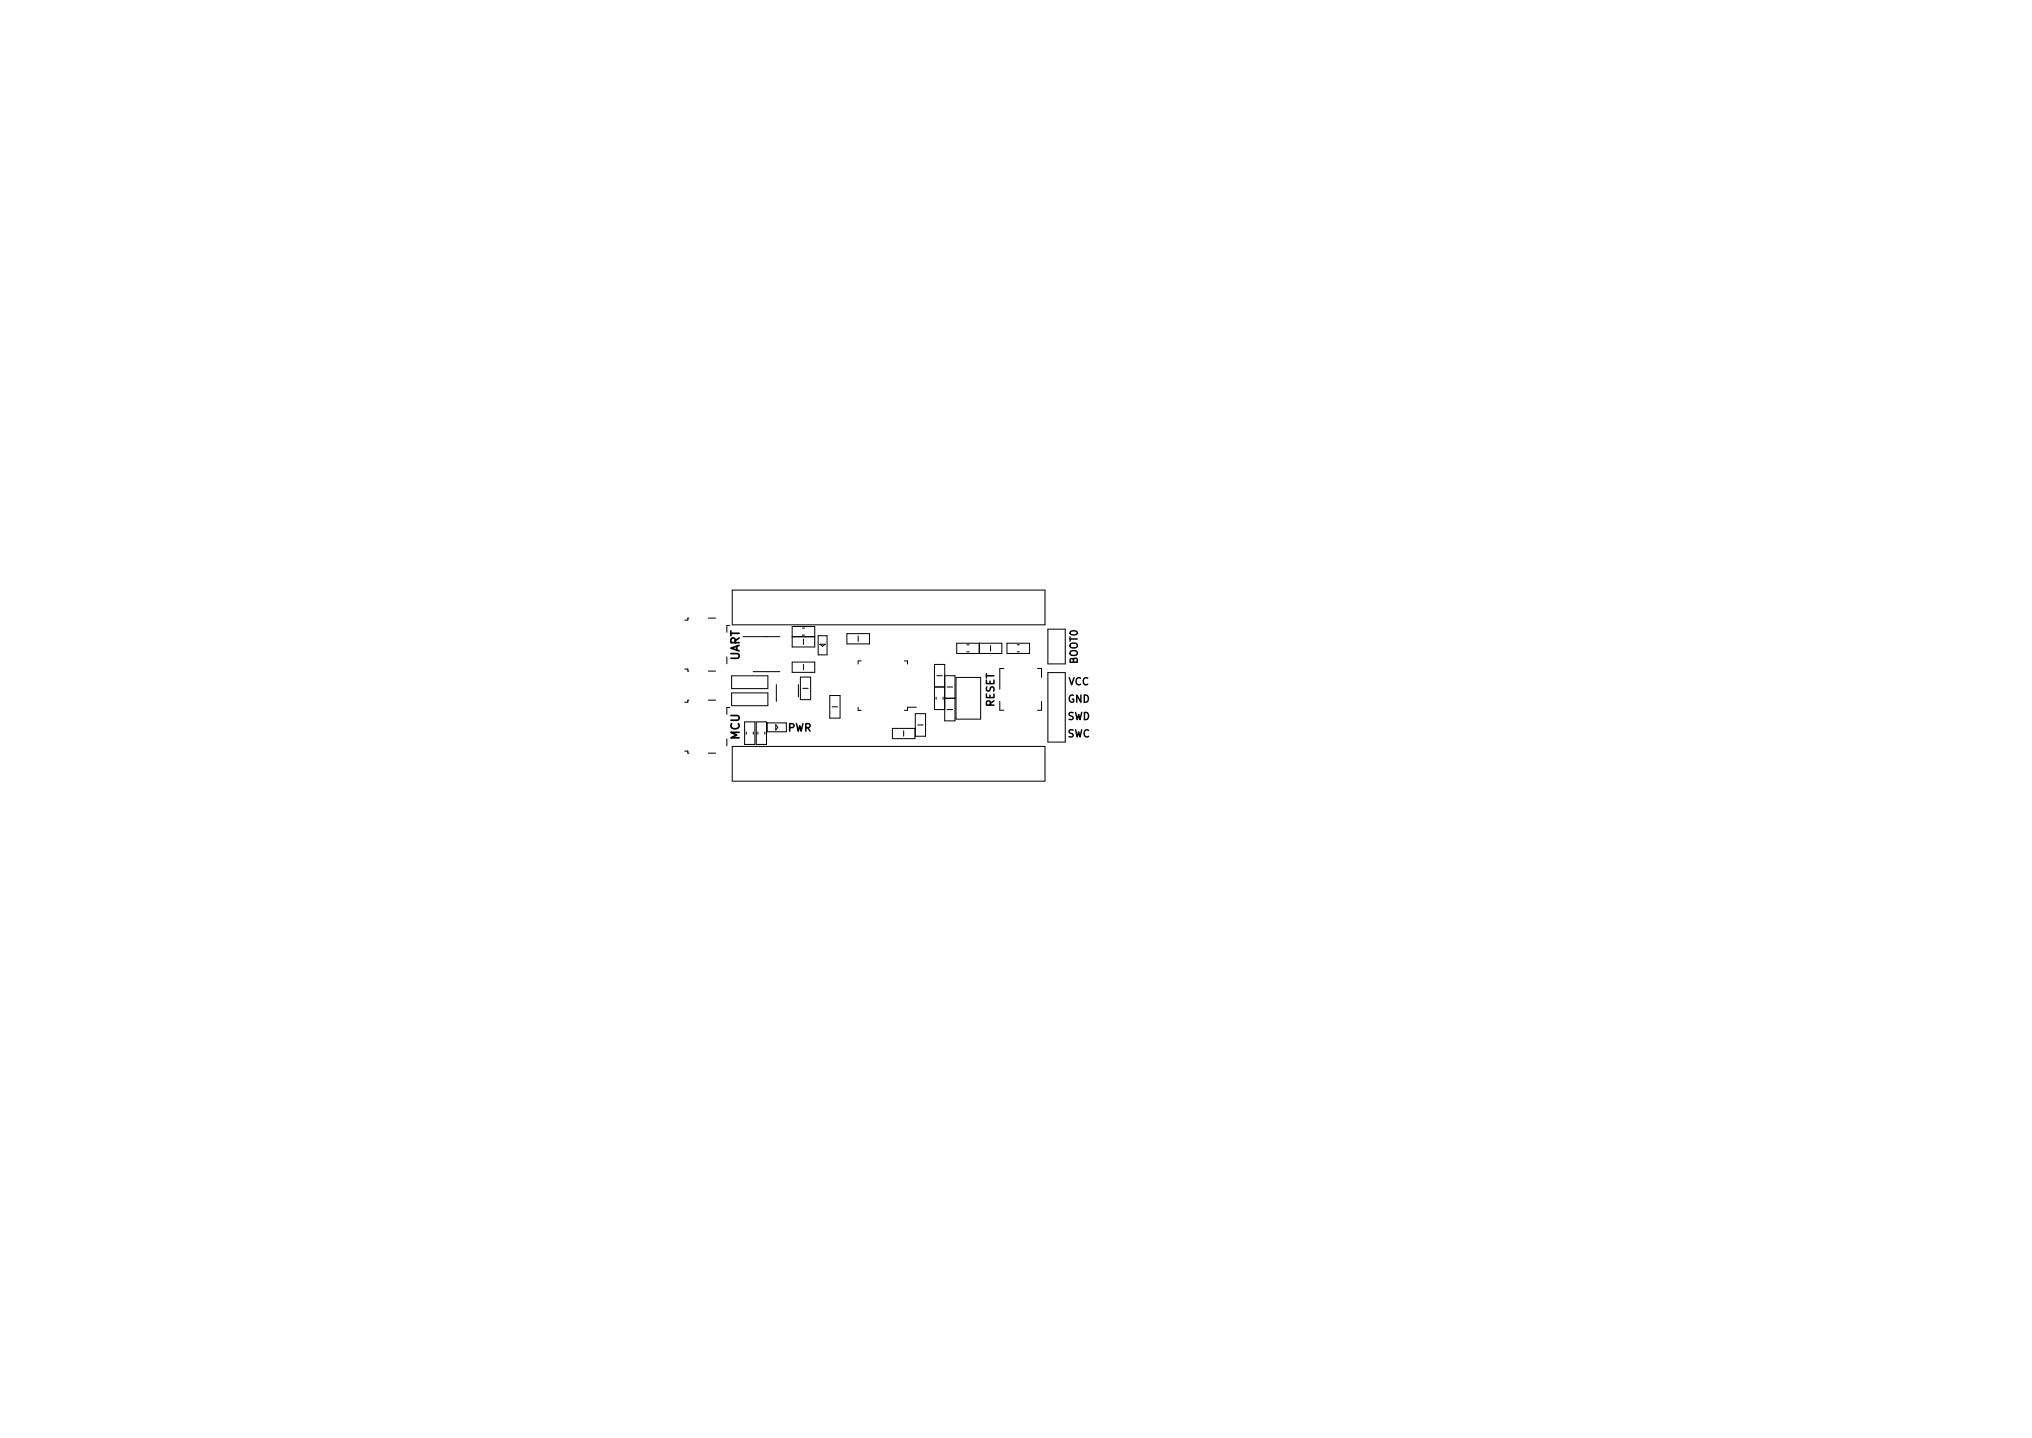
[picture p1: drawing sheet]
<svg xmlns="http://www.w3.org/2000/svg" width="297mm" height="210mm" viewBox="0 0 297 210" stroke-linecap="round" stroke-linejoin="round" font-family="sans-serif">
<defs><g id="words">
<g font-size="1.7">
<text x="108.1" y="96.7" transform="rotate(-90 108.1 96.7)">UART</text>
<text x="108.1" y="108.2" transform="rotate(-90 108.1 108.2)">MCU</text>
</g>
<g font-size="1.5">
<text x="156.2" y="100.2">VCC</text>
<text x="157.5" y="97.1" transform="rotate(-90 157.5 97.1)">BOOT0</text>
<text x="115.1" y="107">PWR</text>
<text x="145.3" y="103.4" transform="rotate(-90 145.3 103.4)">RESET</text>
<text x="156" y="107.8">SWC</text>
<text x="156" y="105.3">SWD</text>
<text x="156.1" y="102.7">GND</text>
</g>
</g></defs>
<g fill="none" stroke="#000" stroke-width=".15">
<path d="M100.1 97.8h.4v.3h.2M100.7 90.4h-.2v.3h-.4M103.5 98.1h1.1M103.5 90.4h1.1M106.2 96v1M106.7 91.4h-.5v1M107 98.8h5.2v1.9h-5.2zM107 86.3h45.8v5.1h-45.8zM108.6 93.1h5.4M110.1 98.2h3.9M115.8 93.1h3.3M115.8 91.6h3.3v3h-3.3z"/>
<path d="M115.8 96.8h3.3v1.5h-3.3zM117 99h1.5v3.3h-1.5zM117.3 92.9h.3M117.3 91.8h.3M117.5 93.4v.8M117.5 97.2v.8M119.6 92.9h1.3v2.8h-1.3zM119.8 94.2h.8l-.4 .3zM123.8 92.6h3.3v1.5h-3.3zM125.5 93v.8M125.9 96.6h-.5v.5M132.2 96.6h.5v.5"/>
<path d="M136.9 98.8h.9M138.1 98.8h1.5v6.6h-1.5v-8.3h-1.5v6.6h1.5M139.8 99h3.5v6.1h-3.5zM139.9 94h6.6v1.5h-6.6zM141.3 95.3h.4M141.3 94.3h.4M143.2 94v1.5M144.8 94.4v.8M146.8 97.7h-.6v3.1M147.2 94h3.3v1.5h-3.3zM148.7 95.3h.3M148.7 94.3h.3"/>
<path d="M151.6 97.7h.6v1.3M153.2 98.3h2.5v10.2h-2.5zM153.2 92h2.5v5.1h-2.5zM100.1 109.8h.4v.3h.2M100.7 102.4h-.2v.3h-.4M103.5 110.1h1.1M103.5 102.4h1.1M106.2 108v1M106.7 103.4h-.5v1M107 101.3h5.2v1.9h-5.2zM107 109.1h45.8v5.1h-45.8zM108.8 105.5h1.6v3.3h-1.6z"/>
<path d="M109.1 107v.4M110.1 107v.4M110.5 105.5h1.6v3.3h-1.6zM110.8 107v.4M111.8 107v.4M113.4 105.9l.3 .4-.3 .4zM113.5 100.1v2.4M114.9 105.7h-2.8v1.3h2.8M116.7 100.1v1.8M117.4 100.6h.7M121.3 101.7h1.5v3.3h-1.5zM121.6 103.3h.9"/>
<path d="M125.4 103.4v.5h.5M130.5 106.5h3.3v1.5h-3.3zM132.1 106.8v.8M133.8 104.3h1.5v3.3h-1.5zM133.9 103.4h-1.2v.5h-.5M134.2 106h.7M136.6 100.4h1.5M136.8 101.9v.4M137.9 101.9v.4M138.1 102.1h1.5M138.5 103.7h.7M138.5 100.4h.7"/>
<path d="M146.2 102.5v1.3h.6M152.2 102.5v1.3h-.6"/>
</g>
<use href="#words"/>
</svg>
